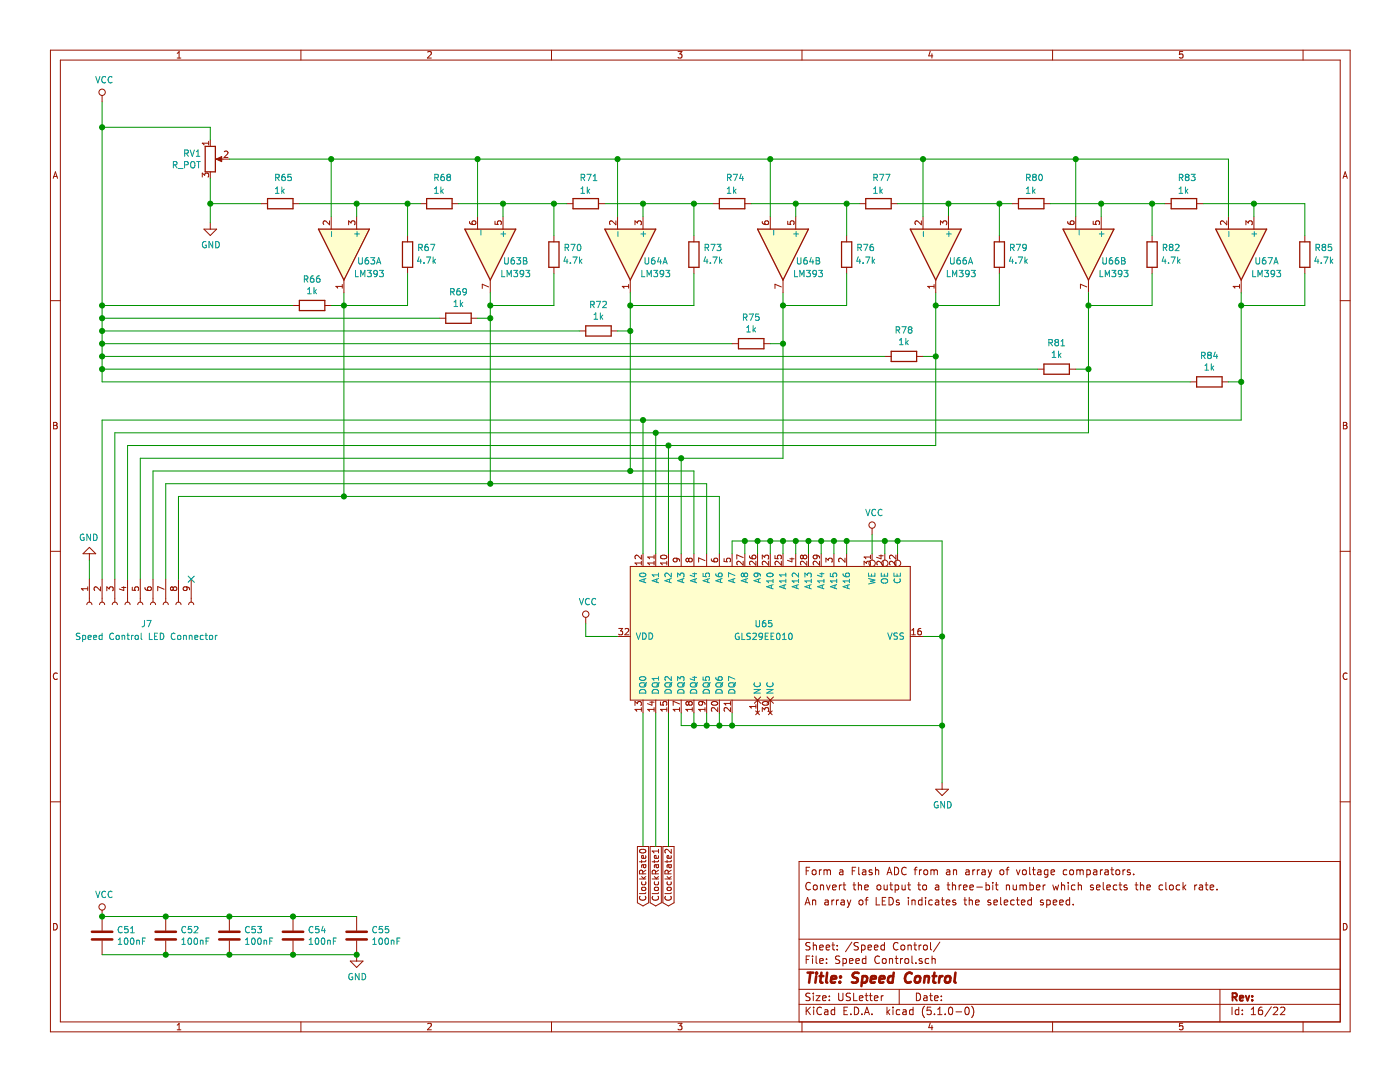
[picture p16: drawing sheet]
<svg xmlns="http://www.w3.org/2000/svg" width="279mm" height="216mm" viewBox="0 0 279 216" stroke-linecap="round" stroke-linejoin="round" font-family="sans-serif">
<g fill="#fffecd" stroke="#fffecd" stroke-width=".25">
<path d="M242.6 45.7h10.2l-5.1 10.2z"/>
<path d="M212.1 45.7h10.2l-5.1 10.2z"/>
<path d="M151.2 45.7h10.1l-5 10.2z"/>
<path d="M120.7 45.7h10.2l-5.1 10.2z"/>
<path d="M92.8 45.7h10.1l-5.1 10.2z"/>
<path d="M63.6 45.7h10.1l-5.1 10.2z"/>
<path d="M181.7 45.7h10.1l-5.1 10.2z"/>
</g>
<g fill="none" stroke="#981200" stroke-width=".25">
<path d="M41 29.2h2v5.1h-2zM53.4 39.6h5.1v2.1h-5.1zM85.1 39.6h5.1v2.1h-5.1zM114.4 39.6h5v2.1h-5zM143.6 39.6h5v2.1h-5zM172.8 39.6h5.1v2.1h-5.1zM203.3 39.6h5v2.1h-5zM233.7 39.6h5.1v2.1h-5.1zM59.7 59.9h5.1v2.1h-5.1zM63.6 45.7h10.1l-5.1 10.2zM80.3 48.3h2.1v5h-2.1zM92.8 45.7h10.1l-5.1 10.2z"/>
<path d="M109.5 48.3h2.1v5h-2.1zM120.7 45.7h10.2l-5.1 10.2zM137.5 48.3h2v5h-2zM151.2 45.7h10.1l-5 10.2zM168 48.3h2v5h-2zM181.7 45.7h10.1l-5.1 10.2zM198.4 48.3h2.1v5h-2.1zM212.1 45.7h10.2l-5.1 10.2zM228.9 48.3h2v5h-2zM242.6 45.7h10.2l-5.1 10.2zM259.4 48.3h2v5h-2zM89 62.5h5v2h-5z"/>
<path d="M116.9 65h5.1v2.1h-5.1zM147.4 67.6h5.1v2h-5.1zM177.9 70.1h5v2h-5zM208.3 72.6h5.1v2.1h-5.1zM238.8 75.2h5.1v2h-5.1z"/>
</g>
<g fill="none" stroke="#981200" stroke-width=".2">
<path d="M10.1 10h259.3v195.9h-259.3zM12 12h255.5v191.9h-255.5zM20.4 19v1.3M35.4 11.6h.7M35.4 10.6l.3-.3v1.3M60.1 10v2M85.3 10.4l.6-.1 .2 .3-.8 1h.8M110.1 10v2M135.3 10.3h.8l-.4 .5 .3 .1v.6l-.1 .1-.6-.1M160.1 10v2M185.7 10.2l-.4 1h.9M186 10.7v.9"/>
<path d="M210.1 10v2M236 10.3h-.6v.6l.2-.1h.4v.7l-.1 .1-.5-.1M260.1 10v2M10.6 35.6l.5-1.3 .4 1.3M10.7 35.2h.7M40.4 35.3v-.8l.4 .5 .2-.4 .4-.1 .2 .3-.1 .5M41.6 28.2v.7M41.6 28.6h-1.2l.3 .3M42 27.9v1.3M42 34.3v1.3M43.5 31.7h2.3M44.8 30.3l.4-.2 .3 .4-.8 .9h.8"/>
<path d="M268 35.6l.5-1.3 .4 1.3M268.1 35.2h.7M10.1 60h1.9M40.7 45.7h2.5l-1.2 1.3zM42 44.4v1.3M52.1 40.6h1.3M58.5 40.6h1.2M65.8 44.1v.8l-.9-.8-.4 .2 .1 .5M66.1 43.2v2.5M68.3 57.1h-1.3l.4 .4M68.3 56.8v.7M68.6 55.9v2.5"/>
<path d="M69.6 44.9v-.8l.5 .4 .1-.4h.4l.2 .2-.1 .6M71.2 43.2v2.5M81.3 47v1.3M81.3 53.3v1.3M83.9 40.6h1.2M90.2 40.6h1.3M93.7 44.2l.1 .4 .5 .2 .6-.1v-.5l-.2-.1-.4 .1-.1 .4 .2 .2M95.3 43.2v2.5M97.5 57.3l-1.3-.6v.9M97.8 55.9v2.5M98.8 44.1v.6l.6 .1-.1-.5 .2-.2h.3l.3 .2-.2 .5M100.4 43.2v2.5"/>
<path d="M110.5 47v1.3M110.5 53.3v1.3M113.1 40.6h1.3M119.4 40.6h1.3M122.9 44.1v.8l-.9-.8-.4 .2 .2 .5M123.2 43.2v2.5M125.5 57.1h-1.3l.3 .4M125.5 56.8v.7M125.8 55.9v2.5M126.7 44.9v-.8l.5 .4 .1-.4h.5l.2 .2-.1 .6M128.3 43.2v2.5M138.5 47v1.3"/>
<path d="M138.5 53.3v1.3M142.3 40.6h1.3M148.6 40.6h1.3M152.1 44.2l.2 .4 .4 .2 .6-.1v-.5l-.1-.1-.5 .1-.1 .4 .3 .2M153.7 43.2v2.5M155.9 57.3l-1.2-.6v.9M156.3 55.9v2.5M157.2 44.1v.6l.6 .1-.1-.5 .2-.2h.3l.3 .2-.2 .5M158.8 43.2v2.5M169 47v1.3M169 53.3v1.3M171.5 40.6h1.3"/>
<path d="M177.9 40.6h1.2M183.9 44.1v.8l-.9-.8-.4 .2 .1 .5M184.2 43.2v2.5M186.4 57.1h-1.3l.4 .4M186.4 56.8v.7M186.7 55.9v2.5M187.7 44.9v-.8l.5 .4 .1-.4h.4l.3 .2-.2 .6M189.3 43.2v2.5M199.4 47v1.3M199.4 53.3v1.3M202 40.6h1.3M208.3 40.6h1.3"/>
<path d="M213.1 44.2l.1 .4 .4 .2 .7-.1v-.5l-.2-.1-.5 .1v.4l.2 .2M214.7 43.2v2.5M216.9 57.3l-1.3-.6v.9M217.2 55.9v2.5M218.2 44.1v.6l.6 .1-.2-.5 .3-.2h.3l.2 .2-.1 .5M219.8 43.2v2.5M229.9 47v1.3M229.9 53.3v1.3M232.5 40.6h1.2M238.8 40.6h1.3M244.8 44.1v.8l-.9-.8-.3 .2 .1 .5M245.2 43.2v2.5"/>
<path d="M247.4 56.8v.7M247.4 57.1h-1.3l.4 .4M247.7 55.9v2.5M248.6 44.9v-.8l.5 .4 .2-.4h.4l.2 .2-.1 .6M250.2 43.2v2.5M260.4 47v1.3M260.4 53.3v1.3M267.5 60h1.9M58.5 61h1.2M64.8 61h1.3M87.7 63.5h1.3M94 63.5h1.3"/>
<path d="M115.6 66h1.3M122 66h1.2M146.1 68.6h1.3M152.5 68.6h1.2M176.6 71.1h1.3M182.9 71.1h1.3M207.1 73.7h1.2M213.4 73.7h1.3M237.5 76.2h1.3M243.9 76.2h1.3M10.7 84.3h.4l.3 .2-.3 .4 .3 .2-.2 .5h-.5zM10.7 84.9h.4"/>
<path d="M268.1 84.3h.4l.3 .2-.3 .4 .3 .2-.2 .5h-.5zM268.1 84.9h.4M10.1 110h1.9M17.5 117.1v.7M17.5 117.5h-1.3l.4 .3M17.8 110.5v1.3M17.8 115.6v4.5M17.8 109.2l1.3 1.3h-2.5zM20 117.1v.8l-.9-.8-.3 .2 .1 .5M20.4 115.6v4.5M21.3 117.9v-.8l.5 .4 .1-.3 .5-.1 .2 .2-.1 .6M22.9 115.6v4.5"/>
<path d="M24.3 117.2h.8M24.7 117v.8l-.9-.3M25.5 115.6v4.5M26.4 117.2v.6h.6l-.1-.5 .2-.2h.3l.3 .2-.2 .5M28 115.6v4.5M28.9 117.2l.2 .5 .4 .1 .7-.1v-.5l-.2-.1-.5 .1-.1 .4 .3 .2M30.5 115.6v4.5M32.7 117.6l-1.2-.6v.9M33.1 115.6v4.5M34.6 117.3l-.3-.2-.3 .2v.3l.3 .2 .3-.2M34.6 117.3l.2-.2h.3l.2 .2-.1 .4-.1 .1h-.3l-.2-.2M34.6 117.3v.3"/>
<path d="M35.6 115.6v4.5M37.1 117.1l.2 .2v.4l-.2 .1h-.4l-.1-.5 .2-.2 .9 .2 .1 .4M38.2 115.6v4.5M125.8 113h55.9v26.7h-55.9zM128 110.8v.8l-.9-.8-.4 .2 .2 .5M128 112v.7M128 112.3h-1.3l.4 .4M128.3 110.5v2.5M130.5 112.3h-1.2l.3 .4M130.5 110.8v.7M130.5 112v.7M130.5 111.2h-1.2l.3 .3"/>
<path d="M130.9 110.5v2.5M131.9 110.9a.61 .61 0 0 1 .7-.2 .61 .61 0 0 1 .4 .6 .76 .76 0 0 1-1.2-.2zM133.1 112v.7M133.1 112.3h-1.3l.4 .4M133.4 110.5v2.5M134.9 111.4l.2 .2v.4l-.2 .1-.4-.1-.2-.4 .3-.2 .9 .2 .1 .4M135.9 110.5v2.5M137.4 111.6l.3-.2h.2l.3 .2-.1 .4-.2 .1h-.2l-.3-.2M137.4 111.6l-.2-.2-.3 .2v.3l.2 .2 .3-.2M137.4 111.6v.3M138.5 110.5v2.5M140.7 111.9l-1.3-.6v.9"/>
<path d="M141 110.5v2.5M142 111.5l.1 .4 .4 .2 .7-.1v-.5l-.2-.1-.5 .1-.1 .4 .3 .2M143.6 110.5v2.5M144.5 111.5v.5l.6 .1-.1-.5 .2-.2h.3l.3 .2-.2 .5M146.1 110.5v2.5M148.3 112v.8l-.9-.8-.4 .2 .2 .5M148.3 111.3l-1.3-.6v.9M148.6 110.5v2.5M149.6 110.9l.1 .4 .4 .2h.6l.1-.6-.2-.1-.5 .1v.4l.2 .2M150.9 112v.8l-1-.8-.3 .2 .1 .5M151.2 110.5v2.5M152.1 111.6v-.8l.5 .4 .1-.4h.5l.2 .2-.1 .6"/>
<path d="M153.4 112v.8l-.9-.8-.4 .2 .2 .5M153.7 110.5v2.5M154.7 110.8v.7h.6l-.2-.5 .3-.2h.3l.2 .2-.1 .5M155.9 112v.8l-.9-.8-.3 .2 .1 .5M156.3 110.5v2.5M157.6 111.5h.9M158 111.3v.8l-.8-.3M158.8 110.5v2.5M160.3 111l-.2-.2-.4 .2 .2 .5h.3l.1-.2M160.3 111l.2-.2h.3l.2 .2v.4l-.2 .1h-.4l-.1-.2M160.3 111v.3M161 112v.8l-.9-.8-.4 .2 .2 .5"/>
<path d="M161.3 110.5v2.5M162.8 110.8l.3 .2-.1 .4-.2 .1-.4-.1-.1-.4 .1-.2a.84 .84 0 0 1 1.2 .4v.2M163.6 112v.8l-1-.8-.3 .2 .1 .5M163.9 110.5v2.5M164.8 112.2v-.8l.5 .4 .1-.3 .5-.1 .2 .2-.1 .6M166.4 110.5v2.5M168.6 111.4v.8l-.9-.8-.3 .2 .1 .5M169 110.5v2.5M172.4 112.8v-.8l.5 .4 .2-.4h.5l.1 .2-.1 .6M173.7 111.2h-1.3l.4 .3M173.7 110.8v.7M174 105.4v1.3"/>
<path d="M174 110.5v1.3M175.4 110.9h.9M175.8 110.7v.8l-.9-.3M176.3 112v.8l-1-.8-.3 .2 .1 .5M176.6 110.5v1.3M178.8 110.8v.8l-.9-.8-.4 .2 .2 .5M178.8 112v.8l-.9-.8-.4 .2 .2 .5M179.1 110.5v1.3M267.5 110h1.9M11.4 134.4a.62 .62 0 0 0-.8 .4 .62 .62 0 0 0 .6 .8l.2-.1M17.3 120.6a.51 .51 0 0 1 .5-.5 .51 .51 0 0 1 .5 .5M19.9 120.6a.51 .51 0 0 1 .5-.5 .51 .51 0 0 1 .5 .5"/>
<path d="M22.4 120.6a.51 .51 0 0 1 .5-.5 .51 .51 0 0 1 .5 .5M24.9 120.6a.51 .51 0 0 1 .6-.5 .51 .51 0 0 1 .5 .5M27.5 120.6a.51 .51 0 0 1 .5-.5 .51 .51 0 0 1 .5 .5M30 120.6a.51 .51 0 0 1 .5-.5 .51 .51 0 0 1 .5 .5M32.6 120.6a.51 .51 0 0 1 .5-.5 .51 .51 0 0 1 .5 .5M35.1 120.6a.51 .51 0 0 1 .5-.5 .51 .51 0 0 1 .5 .5M37.6 120.6a.51 .51 0 0 1 .6-.5 .51 .51 0 0 1 .5 .5M116.9 123.2v1.3M123.2 127h2.6M123.5 125.4h.8l-.5 .5 .4 .1v.5l-.2 .2-.5-.2M124.7 125.5l.5-.1 .3 .4-.8 .9h.8M128.3 139.7v2.5"/>
<path d="M130.1 139.9v.8l-.9-.3M130.9 139.7v2.5M133.4 139.7v2.5M135.9 139.7v2.5M138.5 139.7v2.5M140 140l.2 .2v.4l-.2 .1-.5-.1-.1-.4 .2-.1a.84 .84 0 0 1 1.1 .3v.2M141 139.7v2.5M143.6 139.7v2.5M145.8 140v.7M146.1 139.7v2.5M150.6 139.1l1.2 1.2M151.2 139.7v2.5"/>
<path d="M151.8 139.1l-1.2 1.2M153.1 139.1l1.3 1.2M153.7 139.7v2.5M154.4 139.1l-1.3 1.2M181.7 127h2.5M181.9 126.7h.8M181.9 125.8l.4-.4v1.3M183.8 125.4l-.5 .1-.1 .5v.5l.6 .1 .1-.2-.1-.4-.4-.1-.2 .2M268.8 134.4a.62 .62 0 0 0-.8 .4 .62 .62 0 0 0 .6 .8l.2-.1M10.1 160h1.9M126.7 140.8v-.8l.5 .4 .1-.3 .5-.1 .2 .2-.1 .6M128 141.2v.7"/>
<path d="M128 141.6h-1.3l.4 .3M129.7 140.1h.8M130.5 141.2v.7M130.5 141.6h-1.2l.3 .3M131.8 140.1v.6h.6l-.1-.5 .2-.2h.3l.3 .2-.2 .5M133.1 141.2v.7M133.1 141.6h-1.3l.4 .3M135.6 141.6h-1.3l.4 .3M135.6 141.2v.7M135.6 140.5l-1.3-.6v.9M137.4 140.2l-.2-.2-.3 .2 .1 .5h.3l.1-.2M137.4 140.2l.3-.2h.2l.3 .2-.1 .4-.2 .1h-.4l-.1-.2"/>
<path d="M137.4 140.2v.3M138.2 141.6h-1.3l.3 .3M138.2 141.2v.7M140.7 141.6h-1.3l.4 .3M140.7 141.2v.7M142.1 140.1a.61 .61 0 0 1 .7-.2 .61 .61 0 0 1 .4 .6 .76 .76 0 0 1-1.2-.2zM143.2 141.2v.8l-.9-.8-.3 .3 .1 .4M145.8 141.2v.8l-.9-.8-.4 .3 .1 .4M145.8 140.4h-1.3l.4 .3M150.8 141.9l.8 .7M150.9 140.6v.7M150.9 141h-1.3l.3 .3"/>
<path d="M151.6 141.9l-.8 .7M152.1 142v-.8l.5 .4 .1-.4h.6l.1 .3-.1 .5M152.3 140.1a.61 .61 0 0 1 .7-.2 .61 .61 0 0 1 .3 .6 .76 .76 0 0 1-1.2-.2zM153.3 141.9l.8 .7M154.1 141.9l-.8 .7M186.7 157.5h2.6l-1.3 1.2zM188 156.2v1.3M267.5 160h1.9M127.2 168.9h2.2v11.2l-1.1 .7-1.1-.7zM127.6 175.4h1.3M127.7 169.6a.74 .74 0 0 1 1.2 .3 .72 .72 0 0 1-1.3-.1zM127.7 178.8a.6 .6 0 0 0 .5 .9 .6 .6 0 0 0 .7-.6l-.1-.3"/>
<path d="M128 171.7v.4M128 174.9l.5 .5M128.1 175.9l-.1 .4 .3 .3 .5-.2v-.5M128.1 177.1h.7v.5l-.5 .1-.3-.3zM128.3 174.4l-.1-.6-.2-.2-.3 .1-.1 .7h1.3M128.4 172.5v.5l.2 .2 .2-.1v-.6M128.8 170.7l.1 .4-.2 .2-.6-.1v-.5h.3l.1 .6M128.9 171.7l-.2 .3h-1.1M128.9 178.1l-.2 .2h-1.1M128.9 172.5l-.8 .1v.5M128.9 174.9l-.5 .4M128.9 173.6l-.6 .5"/>
<path d="M129.7 168.9h2.3v11.2l-1.1 .7-1.2-.7zM130.2 175.4h1.2M130.3 178.8a.6 .6 0 0 0 .4 .9 .6 .6 0 0 0 .7-.6l-.1-.3M130.6 171.7v.4M130.6 174.9l.5 .5M130.6 177.1h.7l.1 .5-.6 .1-.2-.3zM130.6 175.9v.4l.2 .3 .6-.2v-.5M130.8 174.4v-.6l-.2-.2-.3 .1-.1 .7h1.2M130.9 172.5v.5l.2 .2 .3-.1v-.6M131.4 170.7v.4l-.2 .2-.6-.1v-.5h.3l.1 .6M131.4 178.1l-.2 .2h-1M131.4 172.5l-.8 .1v.5"/>
<path d="M131.4 171.7l-.2 .3h-1M131.4 169.5v.7M131.4 174.9l-.5 .4M131.4 173.6l-.6 .5M131.4 169.8h-1.2l.3 .4M132.3 168.9h2.2v11.2l-1.1 .7-1.1-.7zM132.7 175.4h1.3M132.8 178.8a.6 .6 0 0 0 .4 .9 .6 .6 0 0 0 .8-.6l-.2-.3M133.1 171.7v.4M133.1 174.9l.5 .5M133.2 177.1h.6l.1 .5-.5 .1-.3-.3zM133.2 175.9l-.1 .4 .3 .3 .5-.2v-.5"/>
<path d="M133.4 174.4l-.1-.6-.2-.2-.3 .1-.1 .7h1.3M133.4 172.5l.1 .5 .2 .2 .2-.1v-.6M133.9 170.7l.1 .4-.2 .2-.6-.1v-.5h.2l.1 .6M134 178.1l-.2 .2h-1.1M134 172.5l-.8 .1v.5M134 171.7l-.2 .3h-1.1M134 169.5v.8l-.9-.8-.4 .2 .1 .5M134 174.9l-.5 .4M134 173.6l-.6 .5M160.9 173.8h.5M161.6 173.1h-.7v1.4M161.7 176.2a.59 .59 0 0 0-.7 0 .59 .59 0 0 0-.2 .7 .56 .56 0 0 0 .3 .6 .56 .56 0 0 0 .6-.1"/>
<path d="M162.2 179.6v1M162.2 173.7l.2-.1 .4 .1 .1 .6-.2 .2h-.3l-.2-.1zM162.2 179.7l.2-.1 .3 .1 .1 .9M162.4 176.7l.2-.1 .4 .1v.7l-.2 .2-.4-.2zM163.5 173.6v.9M163.7 176.7l.2-.1 .4 .1 .1 .9M163.7 176.6v1M163.9 173.6l-.4 .2M164.4 173.7l.5-.1 .2 .2M164.4 173.6v.9M164.6 179.7h.6l.1 .9M165 176.6l.3 1 .4-1"/>
<path d="M165.1 173.8a.36 .36 0 0 1 .3-.3 .36 .36 0 0 1 .3 .3v.7M165.1 173.8v.7M165.3 179.9l-.5 .1-.2 .2 .2 .4 .5-.1M166 179.6v1M166.1 177.1l.8-.2-.1-.2-.4-.1-.3 .2 .1 .7h.6M166.5 179.6l-.4 .1-.1 .2M166.9 179.6v1M167.4 179.6l-.5 .3M167.5 176.6v1M167.6 173.6h.6v.9M167.9 179.7h.5l.1 .9M168 176.6l-.4 .1-.1 .2"/>
<path d="M168.2 176.6h.6M168.2 173.9l-.5 .1-.2 .2 .2 .3h.5M168.4 176.1v1.3l.4 .2M168.5 179.9l-.5 .1-.2 .2 .2 .4 .5-.1M169.1 179.6l.3 1M169.8 179.6l-.4 1M170.1 173.8h.5M170.2 176.6h.6M170.4 176.1v1.3l.4 .2M170.8 173.1h-.7v1.4M171.3 176.7l.2-.1 .4 .1v.9M171.3 176.1v1.5"/>
<path d="M171.4 173.1v1.2l.2 .2M171.5 179.7l.2-.1 .4 .1 .1 .6-.1 .2-.4 .1-.2-.2zM172.1 173.6h.6l.1 .9M172.6 177.1l.7-.2-.1-.2-.4-.1-.2 .2v.7h.6M172.6 179.6h.6M172.8 173.9l-.5 .1-.2 .2 .2 .3h.5M173.2 179.1h-.3v.2v1.3M174 173.6h-.4l-.2 .2 .1 .2 .5 .1v.4h-.6M174.7 173.7l.1-.1a.37 .37 0 0 1 .6 .2v.7M174.7 173.1v1.4M174.9 179.1v1.5h.7M175.1 176.7l.2-.1 .4 .1v.7l-.2 .2-.4-.2z"/>
<path d="M176.1 179.8h.5M176.4 176.6l.1 .9 .4 .1 .2-.2M176.8 179.1h-.7v1.5h.7M177 174.5l.5-1.4 .5 1.4M177.1 176.6v1M177.1 174.1h.8M177.4 179.1a.76 .76 0 0 1 .9 .7 .76 .76 0 0 1-.9 .8zM177.6 176.6h.5M177.8 176.1v1.3l.3 .2M178.5 173.1a.75 .75 0 0 1 .9 .7 .75 .75 0 0 1-.9 .7zM178.6 176.7l.5-.1 .3 .3-.2 .6h-.6M178.6 176.6v1.5"/>
<path d="M179.4 179.7l-.3-.1-.2 .2v.2l.5 .1v.4h-.5M180 176.6l.1 .9 .3 .1 .3-.2M180.7 176.6v1M180.9 173.2a.59 .59 0 0 0-.8 0 .59 .59 0 0 0-.2 .7 .56 .56 0 0 0 .3 .6 .56 .56 0 0 0 .7-.1M181.1 176.6h.6M181.3 179.1v.1M181.3 179.6v1M181.4 176.1v1.3l.3 .2M182 179.7l.2-.1 .4 .1v.9M182 179.6v1M182.4 173.6h.6M183 173.1l-.4 .2v1.2"/>
<path d="M183.1 176.6h.6M183.4 176.1v1.3l.3 .2M183.5 173.6v.9M183.9 173.6l-.4 .2M184 179.7l-.4-.1-.3 .3 .1 .6h.6M184 179.1v1.5M184.2 176.7l.2-.1 .5 .1v.7l-.3 .2-.4-.2zM184.4 173.7l.2-.1 .5 .1v.7l-.2 .1-.5-.1zM184.7 179.1v.1M184.7 179.6v1M185.8 173.7l.4-.1 .2 .2M185.8 173.6v.9"/>
<path d="M186.1 179.7l-.5-.1-.3 .3 .1 .5 .2 .2 .5-.1M186.4 173.8v.7M186.4 173.8a.36 .36 0 0 1 .3-.3 .36 .36 0 0 1 .4 .3v.7M186.7 176.7h.6l.1 .9M186.7 179.7h.6l.1 .9M187.4 176.9l-.6 .1-.2 .2 .2 .4 .6-.1M187.4 179.9l-.6 .1-.2 .2 .2 .4 .6-.1M187.9 179.6h.5M188.1 179.1v1.3l.3 .2M188.9 173.6h.6l.1 .9M189 176.6h.6M189.2 176.1v1.3l.4 .2"/>
<path d="M189.6 173.9l-.5 .1-.2 .2 .2 .3h.5M190.1 176.7l.2-.1 .3 .1 .1 .9M190.1 176.1v1.5M190.3 173.7l.2-.1h.4v.9M190.3 173.6v.9M190.7 179.7a.37 .37 0 0 0-.6 .1l.1 .2 .5 .1 .1 .2-.2 .3-.5-.1M191.4 176.6v1M191.9 176.6l-.5 .3M192.3 177.1l.7-.2-.1-.2-.4-.1-.2 .2 .1 .7h.5M192.4 179.6h.5M192.6 179.1v1.3l.3 .2M192.8 173.6h.6v.9"/>
<path d="M193.4 179.1v1.5M193.4 179.7l.2-.1 .4 .1 .1 .9M193.4 173.9l-.5 .1-.2 .2 .2 .3h.5M193.6 177.1l.7-.2-.1-.2-.4-.1-.2 .2v.7h.6M194.1 173.6v.9M194.6 173.6h-.3l-.2 .2M194.9 177h1.2M195.1 173.6v.9M195.5 173.6l-.4 .2M196 173.6h.6v.9M196.6 173.9l-.5 .1-.2 .2 .2 .3h.5M196.8 176.7l.4-.1 .3 .3-.1 .5-.2 .2-.4-.1"/>
<path d="M196.8 176.1v1.5M197.2 173.6l.4 .9M197.6 174.5l-.4 .6M197.7 179.7l-.4-.1-.2 .2 .1 .2 .5 .1v.4h-.6M197.9 173.6l-.3 .9M198.1 176.1v.1M198.1 176.6v1M198.6 176.6h.6M198.8 176.1v1.3l.4 .2M199.6 173.7l.3-.1 .4 .1v.6l-.1 .2h-.3l-.3-.1zM199.7 179.1v1.3l.2 .2M200.8 173.6h.6"/>
<path d="M200.8 176.7l.2-.1 .4 .1 .1 .9M200.8 176.6v1M201.4 173.1h-.4v.2v1.2M202.2 176.6v.8a.39 .39 0 0 0 .7 0M202.4 179.7l-.4-.1-.3 .3 .1 .5 .2 .2 .4-.1M202.9 179.6h.5M202.9 176.6v1M202.9 173.6l.3 .9 .4-.9M203.1 179.1v1.3l.3 .2M203.6 176.7l.4-.1 .2 .2M203.6 176.6v1M204.1 173.7l.2-.1 .5 .1v.6l-.1 .2h-.4l-.2-.1z"/>
<path d="M204.2 176.8l.2-.2 .4 .1v.9M204.2 176.8v.8M205.5 173.1v1.2l.2 .2M205.5 176.7l.5-.1 .3 .3-.1 .5-.2 .2-.5-.1M205.5 176.1v1.5M205.8 179.7l-.4-.1-.3 .3 .1 .5 .2 .2 .4-.1M205.8 179.1v1.5M206.1 173.6h.5M206.3 173.1v1.2l.3 .2M206.8 177.1l.7-.2v-.2l-.5-.1-.2 .2 .1 .7h.6M207.1 173.6h.6l.1 .9M207.8 173.9l-.5 .1-.3 .2 .3 .3h.5"/>
<path d="M208.2 179.7l-.4-.1-.2 .2 .1 .2 .5 .1v.4h-.6M208.2 176.6v1M208.6 176.6l-.4 .3M208.9 179.7l.4-.1 .3 .3v.5l-.3 .2-.4-.1M208.9 179.6v1.5M209.1 173.6h-.4l-.3 .2 .1 .7h.6M209.1 173.6v1.2l-.3 .3-.3-.1M209.8 174.1l.7-.2-.1-.3h-.4l-.2 .2v.7h.6M210.1 176.6l.3 1 .3-.7 .3 .7 .3-1M211.8 176.7h.1a.37 .37 0 0 1 .6 .1v.8M211.8 176.1v1.5M212.9 173.6h-.4l-.3 .2v.6l.3 .1h.4"/>
<path d="M213.2 176.1v.1M213.2 176.6v1M213.5 179.7l-.5-.1-.2 .3v.5l.2 .2 .5-.1M213.5 179.1v1.5M213.5 173.7l.2-.1 .5 .1v.7l-.2 .1-.5-.1zM214.5 176.7l-.4-.1-.3 .3 .1 .5 .2 .2 .4-.1M214.9 173.7l.1-.1a.37 .37 0 0 1 .6 .2M214.9 173.6v.9M215.2 176.7a.37 .37 0 0 1 .6 .1v.8M215.2 176.1v1.5M215.6 173.8l.2-.2h.3l.1 .9M215.6 173.8v.7"/>
<path d="M216.9 173.6h.4l.3 .2-.1 .7h-.6M216.9 173.6v1.5M218.2 176.7a.37 .37 0 0 0-.6 .1l.1 .2 .5 .1v.2l-.2 .3-.4-.1M218.2 173.6h.6l.1 .9M218.8 177.1l.7-.2v-.2l-.5-.1-.2 .2 .1 .7h.6M218.9 173.9l-.5 .1-.2 .2 .2 .3h.5M219.6 173.6v.9M220 173.6h-.3l-.1 .2M220.2 176.1v1.3l.2 .2M220.5 173.6h.6l.1 .9M220.9 177.1l.7-.2-.1-.2-.4-.1-.2 .2 .1 .7h.5M221.2 173.9l-.5 .1-.2 .2 .2 .3h.5"/>
<path d="M221.7 173.6h.6M221.9 173.1v1.2l.4 .2M222.7 173.7l.3-.1 .4 .1v.7l-.2 .1-.5-.1zM222.9 176.7l-.4-.1-.3 .3 .1 .5 .2 .2 .4-.1M223.3 176.6h.6M223.5 176.1v1.3l.4 .2M224.1 173.6v.9M224.5 173.6h-.3l-.1 .2M224.9 176.7a.37 .37 0 0 0-.6 .1l.1 .2 .5 .1 .1 .2-.3 .3-.4-.1M225.5 173.6h-.3l-.2 .2v.2l.5 .1v.4h-.5M226.2 174.4v.1M226.5 176.6h.6"/>
<path d="M226.8 176.1v1.3l.3 .2M227.6 176.7h.1a.37 .37 0 0 1 .6 .1v.8M227.6 176.1v1.5M228.9 177.1l.7-.2-.1-.2-.4-.1-.2 .2 .1 .7h.5M232 176.7l-.4-.1-.3 .3 .1 .5 .2 .2 .4-.1M232.7 176.1v1.3l.2 .2M233.5 176.7l.2-.1 .4 .1v.7l-.2 .2-.4-.2zM235.4 176.7l-.4-.1-.3 .3 .1 .5 .2 .2 .4-.1M236.1 176.1v1.5M236.2 177l.5 .6M236.7 176.6l-.6 .5M238.4 176.6v1"/>
<path d="M238.9 176.6l-.5 .3M239.4 176.7h.5l.1 .9M240 176.9l-.5 .1-.2 .2 .2 .4 .5-.1M240.5 176.6h.6M240.7 176.1v1.3l.4 .2M241.5 177.1l.7-.2v-.2l-.5-.1-.2 .2 .1 .7h.6M242.9 177.4v.2M267.5 171.9h-108v32M10.7 184.3a.65 .65 0 0 1 .7 .6 .65 .65 0 0 1-.7 .7zM20.4 181.6v4.1M20.4 187.7v2.8M33.1 182.9v2.8"/>
<path d="M33.1 187.7v2.8M45.8 182.9v2.8M45.8 187.7v2.8M58.5 182.9v2.8M58.5 187.7v2.8M69.9 191.8h2.5l-1.2 1.2zM71.2 182.9v2.8M71.2 187.7v4.1M159.5 197.4h108M159.5 193.4h108M159.5 187.4h108M160.7 180.6l.5-1.5 .5 1.5"/>
<path d="M160.8 180.1h.7M160.9 191.5h.5M161.6 190.8h-.7v1.5M161.7 198.2h-.6l-.3 .3 .1 .3 .7 .3v.4l-.2 .2-.6-.1M161.7 188.1h-.6l-.3 .2 .1 .4 .7 .3v.4l-.2 .2-.6-.1M162.2 190.8v.1M162.2 191.3v1M162.3 188.1v1.5M162.3 198.2v.1M162.3 198.7v1M162.3 188.7l.2-.1h.4v1M162.9 198.7h.8l-.8 1h.8"/>
<path d="M162.9 190.8v1.2l.2 .3M163.6 189.1l.7-.2-.1-.3h-.4l-.2 .2 .1 .7h.5M163.6 191.8l.7-.2-.1-.3h-.4l-.2 .2 .1 .7h.5M164.2 199.2l.7-.2-.1-.2-.4-.1-.2 .2v.7h.6M164.9 189.1l.7-.2-.1-.3h-.4l-.2 .2 .1 .7h.5M165 192.1v.2M165 191.3v.2M165.5 198.8v.1M165.5 199.5v.2M166 188.6h.6M166.2 188.1v1.3l.4 .2M167.1 189.4v.2"/>
<path d="M167.1 188.6v.2M167.4 198.2v1.2l.2 .3h.4l.2-.3v-1.2M167.6 190.8h-.6l-.3 .2 .1 .3 .7 .4v.4l-.2 .2-.6-.1M168.2 191.3v1.5M168.2 191.3h.5l.2 .2v.6l-.2 .2-.5-.1M169.4 180.6l-.3 .5M169.5 191.8l.7-.2v-.3h-.5l-.2 .2 .1 .7h.6M169.7 198.2h-.6l-.2 .3v.3l.8 .3v.4l-.3 .2-.5-.1M170 188l-1.3 1.9M170.4 198.2v1.5h.7M170.8 191.8l.7-.2-.1-.3h-.4l-.2 .2 .1 .7h.5M171.3 188.1h-.6l-.3 .2 .1 .3 .7 .4v.4l-.2 .2-.6-.1"/>
<path d="M171.5 199.2l.7-.2-.1-.2-.4-.1-.2 .2 .1 .7h.5M171.9 188.6h.5l.2 .2-.1 .7h-.6M171.9 188.6v1.5M172.6 198.7h.6M172.8 191.3h-.4l-.3 .2v.6l.3 .2 .4-.1M172.8 190.8v1.5M172.9 198.2v1.3l.3 .2M173.2 189.1l.7-.2v-.3h-.5l-.2 .2 .1 .7h.6M173.5 198.7h.6M173.7 198.2v1.3l.4 .2M174.5 199.2l.7-.2-.1-.2-.4-.1-.2 .2 .1 .7h.5M174.5 189.1l.7-.2-.1-.3h-.4l-.2 .2 .1 .7h.5"/>
<path d="M175.5 190.9a.71 .71 0 0 0-1 .5 .71 .71 0 0 0 .7 .9l.3-.2M175.9 198.7v1M176.2 191.4l.2-.1 .4 .1v.7l-.2 .2-.4-.2zM176.3 198.7l-.4 .3M176.5 188.6h-.4l-.3 .2 .1 .7h.6M176.5 188.1v1.5M177.5 191.3v1M177.5 191.4l.2-.1h.4v1M178.6 191.3h.6M178.9 190.8v1.2l.3 .3M179.2 188.2a.71 .71 0 0 0-1 .5 .71 .71 0 0 0 .7 .9l.3-.2M179.5 197.4v3"/>
<path d="M179.7 191.3v1M179.9 188.7l.2-.1 .4 .1v.7l-.2 .2-.4-.2zM180.1 191.3l-.4 .2M180.7 191.4l.2-.1 .4 .1v.7l-.2 .2-.4-.2zM181.2 188.7l.1-.1a.37 .37 0 0 1 .6 .2v.8M181.2 188.6v1M182 190.8v1.2l.2 .3M182.4 188.6h.5M182.6 188.1v1.3l.3 .2M182.8 192.1v.2M182.9 198.2a.75 .75 0 0 1 .8 .7 .75 .75 0 0 1-.8 .8zM183.4 188.6v1"/>
<path d="M183.9 188.6l-.5 .2M184 191.3a.37 .37 0 0 0-.6 .2l.1 .2 .5 .1 .1 .2-.2 .3-.5-.1M184.4 188.7l.2-.1 .4 .1v.7l-.2 .2-.4-.2zM184.4 198.8h.5l.1 .9M185 199l-.5 .1-.2 .2 .2 .4 .5-.1M185.3 191.3h-.4l-.3 .2 .1 .6 .2 .2 .4-.1M185.5 198.7h.6M185.7 188.1v1.3l.2 .2M185.7 198.2v1.3l.4 .2M186 190.8v1.5M186 191.4l.1-.1a.37 .37 0 0 1 .5 .2v.8M186.5 199.2l.7-.2v-.2l-.5-.1-.2 .2 .1 .7h.6"/>
<path d="M187.6 188l-1.3 1.9M187.9 199.5v.2M187.9 198.8v.1M188.9 180.1l.7-.2-.1-.2-.4-.1-.2 .2v.7h.6M194.7 180.1l.7-.2v-.2l-.5-.1-.2 .2 .1 .7h.6M198.4 180.1l.7-.2-.1-.2-.4-.1-.2 .2v.7h.6M200.4 180.1l.7-.2-.1-.2-.4-.1-.2 .2 .1 .7h.5M203.8 180.1l.8-.2-.1-.2-.5-.1-.2 .2 .1 .7h.6M210.2 180.1l.7-.2-.1-.2-.4-.1-.2 .2 .1 .7h.5M211.5 180.1l.7-.2-.1-.2-.4-.1-.2 .2v.7h.6M214.2 180.4v.2M243.5 197.4v6.5"/>
<path d="M268.1 184.3a.65 .65 0 0 1 .7 .6 .65 .65 0 0 1-.7 .7zM35.4 204.5l.3-.3v1.3M35.4 205.5h.7M60.1 203.9v2M85.3 204.3l.6-.1 .2 .3-.8 1h.8M110.1 203.9v2M135.3 204.2h.8l-.4 .5 .3 .1v.6l-.1 .1-.6-.1M159.5 200.4h108M160.1 203.9v2M160.9 201v1.5M161.1 201.6l.6 .9M161.7 201l-.8 .8"/>
<path d="M162.4 201v.1M162.4 201.5v1M163.9 201.1a.59 .59 0 0 0-.7 0 .59 .59 0 0 0-.2 .7 .56 .56 0 0 0 .3 .6 .56 .56 0 0 0 .6-.1M164.6 201.5h.6v1M165.2 201.8l-.5 .1-.2 .2 .2 .4 .5-.1M166.6 201.5h-.5l-.2 .3v.5l.2 .2 .5-.1M166.6 201v1.5M168.4 201.7h.5M169.1 201h-.7v1.5h.7M169.8 202.3v.2M170.5 201a.76 .76 0 0 1 .9 .7 .76 .76 0 0 1-.9 .8zM172 202.3v.2"/>
<path d="M172.5 202.5l.5-1.5 .5 1.5M172.6 202h.8M174 202.3v.2M177 201v1.5M177.1 201.9l.5 .6M177.6 201.5l-.6 .5M178.2 201v.1M178.2 201.5v1M179.6 201.5h-.4l-.3 .3v.5l.3 .2 .4-.1M180.2 201.5h.6l.1 1M180.9 201.8l-.5 .1-.3 .2 .3 .4 .5-.1M182.2 201.5h-.4l-.3 .3 .1 .5 .2 .2 .4-.1"/>
<path d="M182.2 201v1.5M184.5 200.8a1.71 1.71 0 0 0 0 2.2M185.7 204.1l-.4 1h.9M185.8 201h-.7l-.1 .7 .2-.2 .5 .1 .2 .2-.1 .5-.2 .2-.6-.2M186 204.6v.9M186.5 202.3v.2M187.1 202.5h.9M187.1 201.4l.5-.4v1.5M188.6 202.3v.2M189.4 201.1l.4-.1a.94 .94 0 0 1 0 1.5 .82 .82 0 0 1-.4-1.4zM190.8 201.9h1.1M192.8 201h.1a.8 .8 0 0 1 .5 .7 .8 .8 0 0 1-.5 .8 1 1 0 0 1-.1-1.5z"/>
<path d="M193.9 200.8a1.71 1.71 0 0 1 0 2.2M210.1 203.9v2M236 204.2h-.6v.6l.2-.1h.4v.7l-.1 .1-.5-.1M245.9 201v1.5M247.2 201.5h-.4l-.3 .3 .1 .6h.6M247.2 201v1.5M247.9 202.3v.2M247.9 201.5v.2M249.7 202.5h.9M249.7 201.4l.4-.4v1.5M251.9 201h-.5a.96 .96 0 0 0 0 1.5l.5-.2 .1-.5-.3-.3-.4 .1-.2 .2M253.7 200.9l-1.3 1.9"/>
<path d="M254.1 201.1l.6-.1 .3 .4-.9 1.1h.9M255.6 201.1l.5-.1 .3 .1v.3l-.9 1.1h.9M260.1 203.9v2"/>
<circle cx="20.4" cy="18.4" r=".64"/>
<circle cx="174" cy="112.4" r=".64"/>
<circle cx="174" cy="104.8" r=".64"/>
<circle cx="176.6" cy="112.4" r=".64"/>
<circle cx="179.1" cy="112.4" r=".64"/>
<circle cx="116.9" cy="122.6" r=".64"/>
<circle cx="20.4" cy="181" r=".64"/>
</g>
<g fill="none" stroke="#009596" stroke-width=".2">
<path d="M19.1 15.3l.4 1.2 .4-1.2M21.1 15.4a.56 .56 0 0 0-.8 .5 .56 .56 0 0 0 .8 .5M22.4 15.4a.56 .56 0 0 0-.8 .5 .56 .56 0 0 0 .8 .5M34.6 32.9l.6-.1 .1-.1v-.3l-.7-.2v1.3M34.9 32.9l.4 .6M35.6 33.6h.9M36.8 32.9l.6-.1 .2-.1-.1-.3-.7-.2v1.3M36.9 30.6l.6-.1 .1-.1-.1-.4-.6-.1v1.3M37.2 30.6l.4 .6M38 29.9l.4 1.3 .4-1.3M38.1 32.4l.3-.2a.44 .44 0 0 1 .5 .5l-.1 .6-.4 .2-.3-.2zM39.2 31.2h.7"/>
<path d="M39.2 30.3l.3-.4v1.3M39.2 32.2h.8M39.6 32.2v1.3M55 38.6h.7M55 37.7l.3-.4v1.3M55 35.4h.6l.1-.5-.7-.1v1.2M55.3 35.4l.4 .6M56.2 37.3v1.3M56.4 38.1l.3 .5M56.7 37.7l-.5 .5M56.8 34.8h-.2a.79 .79 0 0 0-.1 1.2l.4-.1v-.5l-.4-.1-.3 .2M58.1 34.8h-.6l-.1 .6 .5-.1 .3 .2v.3l-.3 .2-.5-.1"/>
<path d="M86.7 38.6h.8M86.7 37.7l.4-.4v1.3M86.8 35.4h.6v-.5l-.6-.1v1.2M87.1 35.4l.4 .6M88 37.3v1.3M88.1 38.1l.4 .5M88.5 37.7l-.5 .5M88.6 34.8h-.3a.79 .79 0 0 0-.1 1.2l.5-.1v-.5l-.5-.1-.2 .2M89.4 35.3l-.2-.2 .2-.3h.3l.2 .2-.2 .3M89.4 35.3h.3M89.4 35.3l-.2 .3v.3l.2 .1h.4l.1-.2v-.2l-.2-.3M115.9 38.6h.8"/>
<path d="M115.9 37.7l.4-.4v1.3M116 35.4h.6v-.5l-.6-.1v1.2M116.3 35.4l.4 .6M117.1 34.8h.9l-.6 1.2M117.2 37.3v1.3M117.3 38.1l.4 .5M117.7 37.7l-.5 .5M118.4 36h.7M118.4 35.1l.4-.3v1.2M145.1 38.6h.8M145.1 37.7l.4-.4v1.3M145.2 35.4h.6l.1-.5-.7-.1v1.2"/>
<path d="M145.5 35.4l.4 .6M146.3 34.8h.9l-.6 1.2M146.4 37.3v1.3M146.5 38.1l.4 .5M146.9 37.7l-.5 .5M147.9 34.7l-.3 .9h.8M148.2 35.2v.8M174.4 38.6h.7M174.4 37.7l.3-.4v1.3M174.4 35.4h.6l.1-.5-.7-.1v1.2M174.7 35.4l.4 .6M175.5 34.8h.9l-.6 1.2"/>
<path d="M175.6 37.3v1.3M175.7 38.1l.4 .5M176.1 37.7l-.5 .5M176.8 34.8h.8l-.5 1.2M204.8 38.6h.8M204.8 37.7l.4-.4v1.3M204.9 35.4h.6v-.5l-.6-.1v1.2M205.2 35.4l.4 .6M206.1 37.3v1.3M206.2 38.1l.4 .5M206.3 35.3l-.2-.2 .2-.3 .5 .1v.3l-.2 .1M206.3 35.3h.3"/>
<path d="M206.3 35.3l-.2 .3v.2l.2 .2h.4l.1-.2v-.4l-.2-.1M206.6 37.7l-.5 .5M207.4 34.9l.2-.1a.67 .67 0 0 1 .4 .6 .67 .67 0 0 1-.4 .6l-.3-.4zM235.3 38.6h.7M235.3 37.7l.4-.4v1.3M235.4 35.4h.6v-.5l-.6-.1v1.2M235.7 35.4l.4 .6M236.6 37.3v1.3M236.7 38.1l.4 .5M236.8 35.3l-.2-.2 .2-.3 .4 .1v.3l-.2 .1M236.8 35.3l-.2 .3v.2l.2 .2h.4l.1-.2-.1-.4-.2-.1M236.8 35.3h.2"/>
<path d="M237.1 37.7l-.5 .5M237.7 34.8h.8l-.4 .5 .3 .1 .1 .4-.2 .2-.6-.1M41.1 48.3a.59 .59 0 0 0-.7 .5 .59 .59 0 0 0 .7 .6l.1-.5h-.3M42.4 48.2v1.3l-.7-1.3v1.3M43.1 48.2a.64 .64 0 0 1 .7 .6 .64 .64 0 0 1-.7 .7zM60.7 55.7h.6l.1-.5-.7-.2v1.3M61 55.7l.4 .6M61.4 58.6h.7M61.4 57.7l.4-.3v1.2M62.5 55h-.2a.79 .79 0 0 0-.1 1.3l.4-.1v-.5l-.4-.2-.3 .3M62.7 57.4v1.2M62.8 58.1l.4 .5"/>
<path d="M63.2 57.8l-.5 .5M63.8 55l-.5 .2-.1 .4v.6l.6 .1 .1-.2-.1-.5-.4-.1-.2 .3M66.2 46.2v1M70.8 46.7h.9M70.9 53.9v1.3h.7M71.3 46.2v1M71.6 51.4v1.1l.2 .2 .4-.1 .1-.1v-1.1M72 55.2v-1.3l.4 1 .4-1v1.3M73.3 53.9h.8l-.4 .5 .3 .2v.5l-.2 .1-.5-.1M73.5 51.4l-.5 .1-.1 .5 .1 .6h.5l.1-.1-.1-.5-.4-.1-.2 .2M74 51.4h.8l-.4 .5 .3 .1v.6l-.5 .1-.2-.1M75.2 52.7l.4-1.3 .4 1.3"/>
<path d="M75.3 52.3h.6M75.3 54.5l-.2 .2h-.4l-.1-.2 .1-.5 .4-.1 .1 .2a.84 .84 0 0 1-.3 1.1h-.2M75.7 53.9h.8l-.4 .5 .4 .2v.5l-.2 .1-.6-.1M83.6 49.4h.6v-.5l-.6-.2v1.3M83.6 51.2l-.3 .9h.8M83.9 49.4l.4 .6M84 51.7v.9M84.6 52.4v.2M85.1 51.3h.9l-.6 1.3M85.4 48.7h-.3a.79 .79 0 0 0-.1 1.3l.5-.1v-.5l-.5-.2-.2 .3M85.9 48.7h.9l-.6 1.3M86.4 51.3v1.3"/>
<path d="M86.5 52.1l.4 .5M86.9 51.7l-.5 .5M89.9 58.2h.7v-.5l-.7-.1v1.3M90.3 58.2l.4 .7M91.8 57.6h-.3a.79 .79 0 0 0-.1 1.3l.4-.2v-.5l-.4-.1-.3 .2M91.9 59.9v1.3M93.1 58.1l-.3 .3-.3-.1-.1-.2 .1-.4 .3-.1 .2 .1a.84 .84 0 0 1-.3 1.2h-.2M96 45.9v1M100 46.7h.9M100.2 53.9v1.3h.6M100.5 46.2v1M100.7 51.4v1.1l.2 .2h.3l.2-.2v-1.1"/>
<path d="M101.2 55.2v-1.3l.4 1 .4-1v1.3M102.5 53.9h.8l-.4 .5 .4 .2v.5l-.2 .1-.6-.1M102.6 51.4l-.4 .1a.87 .87 0 0 0 0 1.2l.4-.1v-.6l-.4-.1-.2 .2M103.1 51.4h.8l-.4 .5 .3 .1 .1 .5-.2 .2-.6-.1M104.5 51.4l.6 .1v.3l-.2 .2 .3 .2-.1 .4-.6 .1zM104.5 52h.4M104.5 54.5l-.2 .2h-.4l-.1-.2 .1-.5 .4-.1 .2 .2a.84 .84 0 0 1-.4 1.1h-.2M104.9 53.9h.8l-.4 .5 .4 .2v.5l-.2 .1-.6-.1M112.8 49.4h.6v-.5l-.6-.2v1.3M112.9 51.2l-.3 .9h.7M113.1 49.4l.4 .6M113.2 51.7v.9"/>
<path d="M113.8 52.4v.2M113.9 48.7h.9l-.6 1.3M114.3 51.3h.9l-.6 1.3M115.3 48.9l.2-.2a.67 .67 0 0 1 .4 .7 .67 .67 0 0 1-.4 .6l-.3-.5zM115.7 51.3v1.3M115.8 52.1l.3 .5M116.1 51.7l-.4 .5M123.3 46.2v1M127.9 46.7h1M128.1 53.9v1.3h.6M128.4 46.2v1M128.7 51.4v1.1l.3 .2 .3-.1 .2-.1v-1.1"/>
<path d="M129.1 55.2v-1.3l.4 1 .5-1v1.3M130.5 53.9h.7l-.4 .5 .4 .2v.5l-.2 .1-.5-.1M130.6 51.4l-.4 .1-.2 .5 .1 .6h.5l.1-.1-.1-.5-.3-.1-.3 .2M131.5 51.4l-.3 .8h.8M131.8 51.8v.9M132.3 52.7l.4-1.3 .5 1.3M132.4 52.3h.6M132.5 54.5l-.3 .2h-.3l-.2-.2 .2-.5 .3-.1 .2 .2a.84 .84 0 0 1-.3 1.1h-.2M132.9 53.9h.8l-.4 .5 .3 .2v.5l-.2 .1-.5-.1M140.7 49.4h.6l.1-.5-.7-.2v1.3M140.8 51.2l-.3 .9h.8M141 49.4l.4 .6"/>
<path d="M141.1 51.7v.9M141.8 52.4v.2M141.9 48.7h.8l-.5 1.3M142.2 51.3h.9l-.5 1.3M143.1 48.7h.8l-.5 .5 .4 .2 .1 .4-.3 .2-.5-.1M143.6 51.3v1.3M143.7 52.1l.4 .5M144.1 51.7l-.5 .5M154.4 45.9v1M158.4 46.7h1M158.6 53.9v1.3h.6M158.9 46.2v1"/>
<path d="M159.1 51.4v1.1l.3 .2h.2l.2-.2v-1.1M159.6 55.2v-1.3l.4 1 .5-1v1.3M160.9 53.9h.8l-.4 .5 .4 .2v.5l-.2 .1-.6-.1M161 51.4l-.4 .1a.87 .87 0 0 0 0 1.2l.5-.1v-.6l-.5-.1-.2 .2M161.9 51.4l-.3 .8h.8M162.2 51.8v.9M162.9 51.4l.6 .1v.3l-.2 .2 .3 .2-.1 .4-.6 .1zM162.9 52h.4M162.9 54.5l-.2 .2h-.4l-.1-.2 .1-.5 .4-.1 .2 .2a.84 .84 0 0 1-.3 1.1h-.3M163.4 53.9h.7l-.4 .5 .4 .2v.5l-.2 .1-.5-.1M171.2 49.4h.6l.1-.5-.7-.2v1.3M171.3 51.2l-.3 .9h.8"/>
<path d="M171.5 49.4l.4 .6M171.6 51.7v.9M172.2 52.4v.2M172.3 48.7h.9l-.6 1.3M172.7 51.3h.9l-.6 1.3M174.1 51.3v1.3M174.2 52.1l.4 .5M174.2 48.7l-.4 .2-.2 .4 .1 .6 .5 .1 .2-.2-.2-.5-.3-.1-.3 .3M174.6 51.7l-.5 .5M184.3 46.2v1M188.9 46.7h.9M189.1 53.9v1.3h.6"/>
<path d="M189.4 46.2v1M189.7 51.4v1.1l.2 .2 .4-.1 .1-.1v-1.1M190.1 55.2v-1.3l.4 1 .4-1v1.3M191.4 53.9h.8l-.4 .5 .4 .2v.5l-.2 .1-.6-.1M191.6 51.4l-.5 .1-.1 .5 .1 .6h.5l.1-.1-.1-.5-.4-.1-.2 .2M192.8 51.4l-.4 .1a.87 .87 0 0 0 0 1.2l.4-.1v-.6l-.4-.1-.2 .2M193.3 52.7l.4-1.3 .4 1.3M193.4 52.3h.6M193.4 54.5l-.2 .2h-.4l-.1-.2 .1-.5 .4-.1 .2 .2a.84 .84 0 0 1-.4 1.1h-.2M193.8 53.9h.8l-.4 .5 .4 .2v.5l-.2 .1-.6-.1M201.7 49.4h.6v-.5l-.6-.2v1.3M201.8 51.2l-.3 .9h.7"/>
<path d="M202 49.4l.4 .6M202.1 51.7v.9M202.7 52.4v.2M202.8 48.7h.9l-.6 1.3M203.2 51.3h.9l-.6 1.3M204.6 51.3v1.3M204.7 52.1l.3 .5M204.8 49.3l-.2 .2h-.4l-.1-.2 .1-.5 .4-.1 .2 .2a.84 .84 0 0 1-.3 1.1h-.3M205 51.7l-.4 .5M215.4 45.9v1M219.4 46.7h.9M219.5 53.9v1.3h.6"/>
<path d="M219.8 46.2v1M220.1 51.4v1.1l.2 .2h.3l.2-.2v-1.1M220.6 55.2v-1.3l.4 1 .4-1v1.3M221.9 53.9h.8l-.4 .5 .3 .2v.5l-.2 .1-.5-.1M222 51.4l-.4 .1a.87 .87 0 0 0 0 1.2l.4-.1v-.6l-.4-.1-.2 .2M223.2 51.4h-.3a.79 .79 0 0 0-.1 1.3l.4-.1 .1-.5-.3-.2h-.2l-.2 .2M223.8 51.4l.6 .1 .1 .3-.2 .2 .3 .2-.2 .4-.6 .1zM223.8 52h.5M223.9 54.5l-.2 .2h-.4l-.1-.2 .1-.5 .4-.1 .1 .2a.84 .84 0 0 1-.3 1.1h-.2M224.3 53.9h.8l-.4 .5 .3 .2v.5l-.1 .1-.6-.1M232.2 49.4h.6v-.5l-.6-.2v1.3M232.2 51.2l-.3 .9h.8"/>
<path d="M232.5 49.4l.4 .6M232.5 51.7v.9M233.2 52.4v.2M233.6 49.3l-.2-.3 .2-.3 .4 .2v.3l-.2 .1M233.6 49.3h.2M233.6 49.3l-.2 .2v.3l.2 .2h.4l.1-.2-.1-.4-.2-.1M233.7 51.3h.8l-.5 1.3M234.6 48.9l.5-.2 .2 .4-.8 .9h.8M235 51.3v1.3M235.1 52.1l.4 .5M235.5 51.7l-.5 .5M245.2 46.2v1"/>
<path d="M249.8 46.7h1M250 53.9v1.3h.6M250.3 46.2v1M250.7 51.4v1.1l.2 .2 .4-.1 .1-.1v-1.1M251.1 55.2v-1.3l.4 1 .4-1v1.3M252.4 53.9h.8l-.5 .5 .4 .2v.5l-.2 .1-.5-.1M252.5 51.4l-.4 .1-.2 .5 .1 .6h.5l.2-.1-.2-.5-.3-.1-.3 .2M253.1 51.4h.8l-.5 1.3M254.2 52.7l.4-1.3 .5 1.3M254.3 52.3h.6M254.4 54.5l-.3 .2h-.3l-.1-.2 .1-.5 .3-.1 .2 .2a.84 .84 0 0 1-.3 1.1h-.2M254.8 53.9h.8l-.4 .5 .3 .2v.5l-.1 .1-.6-.1"/>
<path d="M262.6 49.4h.7v-.5l-.7-.2v1.3M262.7 51.2l-.3 .9h.8M262.9 49.4l.5 .6M263 51.7v.9M263.7 52.4v.2M264.1 49.3l-.3-.3 .3-.3 .4 .2v.3l-.2 .1M264.1 49.3l-.3 .2v.3l.3 .2h.3l.2-.2-.1-.4-.2-.1M264.1 49.3h.2M264.2 51.3h.8l-.5 1.3M265.5 51.3v1.3M265.6 52.1l.4 .5M265.7 48.7h-.6v.7l.4-.2 .3 .3v.3l-.3 .2-.4-.1"/>
<path d="M266 51.7l-.5 .5M90.6 61.2h.7M90.6 60.2l.4-.3v1.3M92 60.7l.4 .5M92.4 60.3l-.5 .5M117.9 60.8l.6-.1v-.5l-.6-.1v1.3M118.2 60.8l.4 .6M118.5 63.7h.8M118.5 62.8l.4-.4v1.3M119 60.1h.9l-.6 1.3M119.8 62.4v1.3M119.9 63.2l.4 .5"/>
<path d="M120.3 60.2l.5-.1 .2 .4-.8 .9h.8M120.3 62.9l-.5 .4M148.4 63.3h.6v-.5l-.6-.1v1.2M148.7 63.3l.4 .6M149 66.2h.8M149 65.3l.4-.3v1.2M149.5 62.7h.8l-.5 1.2M150.3 65v1.2M150.4 65.8l.4 .4M150.8 65.4l-.5 .5M151.4 62.7h-.6v.6l.5-.2 .2 .3v.3l-.2 .2-.5-.1M178.8 65.9l.7-.1v-.5l-.7-.1v1.3"/>
<path d="M179.2 65.9l.4 .6M179.5 68.8h.7M179.5 67.9l.4-.4v1.3M180 65.2h.8l-.5 1.3M180.8 67.5v1.3M180.9 68.3l.4 .5M181.3 67.9l-.5 .5M181.5 65.8l-.2-.3 .2-.3h.2l.3 .3-.3 .3M181.5 65.8l-.2 .2v.3l.2 .2 .4-.1 .1-.2v-.2l-.3-.2M181.5 65.8h.2M209.3 68.4h.6l.1-.5-.7-.2v1.3M209.6 68.4l.4 .6"/>
<path d="M210 70.4l.3-.3v1.2M210 71.3h.7M210.8 68.3l-.3-.3 .3-.3 .4 .2v.3l-.2 .1M210.8 68.3l-.3 .2v.3l.3 .2h.3l.2-.2-.1-.4-.2-.1M210.8 68.3h.2M211.3 70.1v1.2M211.4 70.8l.3 .5M211.7 69h.8M211.7 68.1l.4-.4v1.3M211.7 70.5l-.4 .5M239.8 70.9h.6l.1-.5-.7-.1v1.3M240.1 70.9l.4 .7"/>
<path d="M240.5 73.9h.7M240.5 72.9l.3-.3v1.3M241.3 70.8l-.3-.2 .3-.3 .4 .1v.3l-.2 .1M241.3 70.8l-.3 .3v.2l.3 .3 .3-.1 .1-.2v-.4l-.2-.1M241.3 70.8h.2M241.7 72.6v1.3M241.9 73.4l.3 .5M242.2 73l-.5 .5M242.5 70.2l-.3 .9h.8M242.8 70.7v.9M16.7 106.7a.59 .59 0 0 0-.7 .5 .59 .59 0 0 0 .7 .6l.1-.5h-.3M18.1 106.6v1.2l-.8-1.2v1.2"/>
<path d="M18.7 106.6a.64 .64 0 0 1 .7 .6 .64 .64 0 0 1-.7 .6zM115.6 119.4l.5 1.3 .4-1.3M117.6 119.5a.56 .56 0 0 0-.8 .5 .56 .56 0 0 0 .8 .5M118.9 119.5a.56 .56 0 0 0-.8 .5 .56 .56 0 0 0 .8 .5M127.7 114.5a.74 .74 0 0 1 1.2 .3 .72 .72 0 0 1-1.3-.1zM128.5 115.6v.6M128.9 115.4l-1.3 .5 1.3 .4M131.1 115.6v.6M131.4 115.4l-1.2 .5 1.2 .4M131.4 114.4v.7M131.4 114.7h-1.2l.3 .4M133.6 115.6v.6"/>
<path d="M134 115.4l-1.3 .5 1.3 .4M134 114.4v.7l-.9-.7-.4 .2 .1 .5M135.2 115.1v-.7l.5 .4 .1-.4h.6l.1 .2-.1 .5M136.1 115.6v.6M136.5 115.4l-1.3 .5 1.3 .4M138.2 114.5h.8M138.6 114.3v.8l-.9-.3M138.7 115.6v.6M139 115.4l-1.2 .5 1.2 .4M140.3 114.4v.6l.6 .1-.1-.2 .1-.5h.6l.1 .2-.1 .5M141.2 115.6v.6M141.6 115.4l-1.3 .5 1.3 .4"/>
<path d="M142.9 114.5v.2a.79 .79 0 0 0 1.2 .1l-.1-.4h-.5l-.2 .4 .3 .3M143.8 115.6v.6M144.1 115.4l-1.2 .5 1.2 .4M146.3 115.6v.6M146.7 114.8l-1.3-.5v.8M146.7 115.4l-1.3 .5 1.3 .4M148.5 114.6l-.3-.2-.3 .2v.2l.3 .3 .3-.3M148.5 114.6l.2-.2h.4l.1 .2v.4l-.2 .1h-.3l-.2-.3M148.5 114.6v.2M148.8 115.6v.6M149.2 115.4l-1.3 .5 1.3 .4M151 114.4l.3 .2-.1 .4-.2 .1h-.3l-.2-.3v-.2l.2-.2a.88 .88 0 0 1 1 .2v.4"/>
<path d="M151.4 115.6v.6M151.7 115.4l-1.2 .5 1.2 .4M153.1 114.5a.74 .74 0 0 1 1.2 .3 .72 .72 0 0 1-1.3-.1zM153.9 116.8v.6M154.3 115.9h-1.3l.4 .4M154.3 116.7l-1.3 .4 1.3 .4M154.3 115.6v.7M156.5 116.8v.6M156.8 114.7h-1.2l.3 .4M156.8 115.9h-1.2l.3 .4M156.8 116.7l-1.2 .4 1.2 .4M156.8 114.4v.7"/>
<path d="M156.8 115.6v.7M159 116.8v.6M159.4 114.4v.7l-.9-.7-.4 .2 .1 .5M159.4 115.9h-1.3l.4 .4M159.4 116.7l-1.3 .4 1.3 .4M159.4 115.6v.7M160.6 115.1v-.7l.5 .4 .1-.4h.6l.1 .2-.1 .5M161.5 116.8v.6M161.9 115.9h-1.3l.4 .4M161.9 116.7l-1.3 .4 1.3 .4M161.9 115.6v.7M163.6 114.5h.8"/>
<path d="M164 114.3v.8l-.9-.3M164.1 116.8v.6M164.4 115.9h-1.2l.3 .4M164.4 116.7l-1.2 .4 1.2 .4M164.4 115.6v.7M165.7 114.4v.6l.6 .1-.1-.2 .1-.5h.6l.1 .2-.1 .5M166.6 116.8v.6M167 115.9h-1.3l.4 .4M167 116.7l-1.3 .4 1.3 .4M167 115.6v.7M168.3 114.5v.2a.79 .79 0 0 0 1.2 .1l-.1-.4h-.5l-.2 .4 .3 .3M169.2 116.8v.6"/>
<path d="M169.5 116.7l-1.2 .4 1.2 .4M169.5 115.6v.7M169.5 115.9h-1.2l.3 .4M172.8 101.6l.4 1.3 .4-1.3M173.3 114.4v.6h1.3v-.6M173.3 115.4l1.3 .3-.9 .3 .9 .2-1.3 .3M173.9 114.5v.5M174.8 101.8a.56 .56 0 0 0-.8 .5 .56 .56 0 0 0 .8 .5M175.9 114.4v.6h1.2v-.6M176 115.7a.8 .8 0 0 1 1.1 .1v.4a.8 .8 0 0 1-1.2-.1zM176 101.8a.56 .56 0 0 0-.8 .5 .56 .56 0 0 0 .8 .5M176.5 114.5v.5"/>
<path d="M178.4 114.4v.6h1.3v-.6M178.5 115.5a.6 .6 0 0 0 .5 .8 .6 .6 0 0 0 .7-.6l-.1-.2M179 114.5v.5M16 126.4l-.5-.1-.2 .2-.1 .2 .1 .2 .5 .2 .2 .3-.3 .2h-.5M16.5 126.8h.4l.2 .2-.1 .6h-.5M16.5 126.8v1.2M17.6 127.2l.6-.1-.1-.3h-.3l-.2 .1 .1 .7h.4M18.7 127.2l.6-.1-.1-.3h-.3l-.2 .1v.7h.5M20.4 126.8h-.4l-.2 .2 .1 .6h.5M20.4 126.3v1.3M22.7 126.5a.56 .56 0 0 0-.8 .5 .56 .56 0 0 0 .8 .5M23.3 126.8l.5 .1-.1 .7h-.3l-.3-.2z"/>
<path d="M24.4 126.9l.4-.1 .1 .8M24.4 126.8v.8M25.3 126.8h.5M25.5 126.3v1.1l.3 .2M26.2 126.8v.8M26.6 126.8l-.4 .2M27.1 126.8l.5 .1-.1 .7h-.3l-.2-.2zM28.2 126.3v1.1l.2 .2M28.8 123.8v.9l-.1 .3-.3 .1M29.3 123.8h.9l-.6 1.3M29.8 126.3v1.3h.6M30.8 126.9h.4"/>
<path d="M31.4 126.3h-.6v1.3h.6M32 126.3a.64 .64 0 0 1 .7 .7 .64 .64 0 0 1-.7 .6zM34.9 126.5a.5 .5 0 0 0-.6 0 .5 .5 0 0 0-.1 .6l.2 .5 .5-.1M35.5 126.8h.3l.3 .2-.1 .6-.5-.1zM36.6 126.9l.5-.1 .1 .8M36.6 126.8v.8M37.8 126.9l.5-.1v.8M37.8 126.8v.8M38.9 127.2l.6-.1-.1-.3h-.4l-.1 .1v.7h.5M40.6 126.8h-.4l-.2 .2 .1 .6h.5M40.9 126.8h.5M41.1 126.3v1.1l.3 .2"/>
<path d="M41.9 126.8h.3l.2 .2-.1 .6-.5-.1zM43 126.8v.8M43.3 126.8l-.3 .2M127 126.3l.4 1.3 .4-1.3M127.7 135.2a.74 .74 0 0 1 1.2 .3 .72 .72 0 0 1-1.3-.2zM127.8 137.7a.66 .66 0 0 1 .8-.1 .66 .66 0 0 1 .3 .7h-1.3zM127.8 136.3h.9l.2 .3-.2 .4-.7 .1a.44 .44 0 0 1-.4-.5zM128.3 126.3a.64 .64 0 0 1 .7 .6 .64 .64 0 0 1-.7 .7zM129 136.2l-.4 .6M129.5 126.3a.64 .64 0 0 1 .8 .6 .64 .64 0 0 1-.8 .7zM130.3 137.7a.66 .66 0 0 1 .8-.1 .66 .66 0 0 1 .3 .7h-1.2zM130.3 136.3h.9l.2 .3-.2 .4-.6 .1a.44 .44 0 0 1-.4-.5z"/>
<path d="M131.4 135v.8M131.4 135.4h-1.2l.3 .4M131.6 136.2l-.5 .6M132.9 137.7a.66 .66 0 0 1 .7-.1 .66 .66 0 0 1 .4 .7h-1.3zM132.9 136.3h.9l.2 .3-.2 .4-.7 .1a.44 .44 0 0 1-.4-.5zM134 135v.8l-.9-.8-.4 .3 .1 .5M134.1 136.2l-.4 .6M135.2 135.8v-.8l.5 .5 .1-.4h.6l.1 .2-.1 .5M135.4 136.3h.9l.2 .3-.2 .4-.6 .1a.44 .44 0 0 1-.5-.5zM135.4 137.7a.66 .66 0 0 1 .8-.1 .66 .66 0 0 1 .3 .7h-1.3zM136.6 136.2l-.4 .6M138 137.7a.66 .66 0 0 1 .7-.1 .66 .66 0 0 1 .3 .7h-1.2z"/>
<path d="M138 136.3h.9l.1 .3-.1 .4-.7 .1a.44 .44 0 0 1-.4-.5zM138.2 135.2h.8M138.6 135v.8l-.9-.3M139.2 136.2l-.5 .6M140.3 135.1v.6l.6 .1-.1-.2 .1-.5h.6l.1 .2-.1 .5M140.5 137.7a.66 .66 0 0 1 .8-.1 .66 .66 0 0 1 .3 .7h-1.3zM140.5 136.3h.9l.2 .3-.2 .4-.7 .1a.44 .44 0 0 1-.4-.5zM141.7 136.2l-.4 .6M142.9 135.2v.2a.79 .79 0 0 0 1.2 .1l-.1-.4h-.5l-.2 .4 .3 .3M143 137.7a.66 .66 0 0 1 .8-.1 .66 .66 0 0 1 .3 .7h-1.2zM143 136.3h.9l.2 .3-.2 .4-.6 .1a.44 .44 0 0 1-.4-.5zM144.3 136.2l-.5 .6"/>
<path d="M145.6 136.3h.9l.2 .3-.2 .4-.7 .1a.44 .44 0 0 1-.4-.5zM145.6 137.7a.66 .66 0 0 1 .7-.1 .66 .66 0 0 1 .4 .7h-1.3zM146.7 135.5l-1.3-.5v.8M146.8 136.2l-.4 .6M147.5 126.4a.59 .59 0 0 0-.8 .6 .59 .59 0 0 0 .8 .6v-.5h-.2M148.1 126.3v1.3h.6M149.8 126.4l-.5-.1-.2 .2-.1 .2 .2 .2 .4 .2 .2 .3-.3 .2h-.5M150.2 126.5l.5-.2 .3 .4-.8 .9h.8M150.5 137.6h1.2l-1.2 .7h1.2M150.6 136.2a.56 .56 0 0 0 .5 .8 .56 .56 0 0 0 .5-.8M150.9 123.8v1l.2 .3h.3l.2-.3v-1M152.2 126.9l-.3 .2h-.3l-.2-.2v-.3l.3-.3h.2l.3 .3a.88 .88 0 0 1-.3 1h-.3"/>
<path d="M152.7 126.9h.4M152.7 123.8l-.3 .1a.87 .87 0 0 0 0 1.2l.4-.2v-.5l-.4-.1-.2 .2M153 137.6h1.3l-1.3 .7h1.3M153.1 136.2a.56 .56 0 0 0 .6 .8 .56 .56 0 0 0 .5-.8M153.3 126.3h-.6v1.3h.6M153.9 126.9h.4M154 123.8h-.6l-.1 .6 .5-.1 .3 .2v.3l-.3 .3-.5-.2M154.5 126.3h-.6v1.3h.6M155.1 126.5l.2-.2a.67 .67 0 0 1 .4 .7 .67 .67 0 0 1-.4 .6l-.3-.5zM156.2 127.6h.7M156.2 126.7l.3-.4v1.3M157.5 126.5l.2-.2a.69 .69 0 0 1 .4 .7 .69 .69 0 0 1-.4 .6l-.3-.5z"/>
<path d="M177.2 126.3l.4 1.3 .4-1.3M179.1 126.4l-.5-.1-.2 .1v.4l.6 .2 .1 .3-.2 .3-.5-.1M180.3 126.4l-.5-.1-.2 .2 .1 .3 .6 .3v.3l-.2 .2-.5-.1M188.5 159.9v1.3l-.7-1.3v1.3M189.1 159.9a.64 .64 0 0 1 .7 .7 .64 .64 0 0 1-.7 .6zM19.1 177.8l.4 1.3 .4-1.3M21.1 178a.56 .56 0 0 0-.8 .5 .56 .56 0 0 0 .8 .5M22.4 178a.56 .56 0 0 0-.8 .5 .56 .56 0 0 0 .8 .5M187.2 160a.59 .59 0 0 0-.8 .6 .59 .59 0 0 0 .8 .6v-.5h-.2M23.6 188.4h.7M23.6 187.5l.4-.3v1.2M24.4 185a.56 .56 0 0 0-.8 .5 .56 .56 0 0 0 .8 .5"/>
<path d="M24.9 187.3l.2-.1a.67 .67 0 0 1 .5 .6 .67 .67 0 0 1-.5 .6l-.3-.4zM25.5 184.9h-.6l-.1 .6 .3-.2 .4 .2v.5l-.2 .1-.5-.1M26.1 186.1h.7M26.1 185.2l.3-.3v1.2M26.1 187.3l.2-.1a.69 .69 0 0 1 .4 .6 .69 .69 0 0 1-.4 .6l-.3-.4zM27.3 187.7h.5v.7M27.3 187.6v.8M28.4 187.8h.5M29 187.2h-.6v1.2M36.3 188.4h.7M36.3 187.5l.4-.3v1.2M37.1 185a.56 .56 0 0 0-.8 .5 .56 .56 0 0 0 .8 .5"/>
<path d="M37.6 187.3l.2-.1a.67 .67 0 0 1 .5 .6 .67 .67 0 0 1-.5 .6l-.3-.4zM38.2 184.9h-.6l-.1 .6 .3-.2 .4 .2v.5l-.2 .1-.5-.1M38.8 185l.4-.1 .3 .3-.8 .9h.8M38.8 187.3l.2-.1a.69 .69 0 0 1 .4 .6 .69 .69 0 0 1-.4 .6l-.3-.4zM40 187.7h.5v.7M40 187.6v.8M41.1 187.8h.5M41.7 187.2h-.6v1.2M49 188.4h.7M49 187.5l.4-.3v1.2M49.8 185a.56 .56 0 0 0-.8 .5 .56 .56 0 0 0 .8 .5M50.3 187.3l.2-.1a.67 .67 0 0 1 .5 .6 .67 .67 0 0 1-.5 .6l-.3-.4z"/>
<path d="M50.9 184.9h-.6l-.1 .6 .3-.2 .4 .2v.5l-.2 .1-.5-.1M51.4 184.9h.8l-.4 .4 .3 .2 .1 .4-.3 .2-.5-.1M51.5 187.3l.2-.1a.69 .69 0 0 1 .4 .6 .69 .69 0 0 1-.4 .6l-.3-.4zM52.7 187.7h.5v.7M52.7 187.6v.8M53.8 187.8h.5M54.4 187.2h-.6v1.2M61.7 188.4h.7M61.7 187.5l.4-.3v1.2M62.5 185a.56 .56 0 0 0-.8 .5 .56 .56 0 0 0 .8 .5M63 187.3l.2-.1a.67 .67 0 0 1 .5 .6 .67 .67 0 0 1-.5 .6l-.3-.4zM63.6 184.9h-.6l-.1 .6 .3-.2 .4 .2v.5l-.2 .1-.5-.1"/>
<path d="M64.2 187.3l.2-.1a.69 .69 0 0 1 .4 .6 .69 .69 0 0 1-.4 .6l-.3-.4zM64.5 184.8l-.3 .9h.8M64.8 185.3v.8M65.4 187.7h.5v.7M65.4 187.6v.8M66.5 187.8h.5M67.1 187.2h-.6v1.2M70.3 194.3a.59 .59 0 0 0-.7 .6 .59 .59 0 0 0 .7 .6l.1-.5h-.3M71.7 194.2v1.3l-.8-1.3v1.3M72.3 194.2a.64 .64 0 0 1 .7 .7 .64 .64 0 0 1-.7 .6zM74.4 188.4h.7M74.4 187.5l.4-.3v1.2"/>
<path d="M75.2 185a.56 .56 0 0 0-.8 .5 .56 .56 0 0 0 .8 .5M75.7 187.3l.2-.1a.67 .67 0 0 1 .5 .6 .67 .67 0 0 1-.5 .6l-.3-.4zM76.3 184.9h-.6l-.1 .6 .3-.2 .4 .2v.5l-.2 .1-.5-.1M76.9 187.3l.2-.1a.69 .69 0 0 1 .4 .6 .69 .69 0 0 1-.4 .6l-.3-.4zM77.5 184.9h-.6v.6l.4-.2 .3 .3v.3l-.3 .2-.4-.1M78.1 187.6v.8M78.1 187.7h.5v.7M79.2 187.8h.5M79.8 187.2h-.6v1.2"/>
</g>
<g fill="none" stroke="#009300" stroke-width=".2">
<path d="M20.4 25.4h21.6v2.5M20.4 20.3v55.9h217.1M42 35.6v8.8M45.8 31.7h199.4v11.5M66.1 31.7v11.5M95.3 31.7v11.5M123.2 31.7v11.5M153.7 31.7v11.5M184.2 31.7v11.5M214.7 31.7v11.5M42 40.6h10.1M59.7 40.6h24.2"/>
<path d="M68.6 58.4v40.7M71.2 40.6v2.6M81.3 54.6v6.4h-15.2M81.3 40.6v6.4M91.5 40.6h21.6M97.8 58.4v38.1M100.4 40.6v2.6M110.5 54.6v6.4h-12.7M110.5 40.6v6.4M120.7 40.6h21.6M125.8 58.4v35.6M128.3 40.6v2.6"/>
<path d="M138.5 54.6v6.4h-12.7M138.5 40.6v6.4M149.9 40.6h21.6M156.3 58.4v33h-128.3v24.2M158.8 40.6v2.6M169 54.6v6.4h-12.7M169 40.6v6.4M179.1 40.6h22.9M186.7 58.4v30.5h-161.2v26.7M189.3 40.6v2.6M199.4 54.6v6.4h-12.7M199.4 40.6v6.4"/>
<path d="M209.6 40.6h22.9M217.2 58.4v28h-194.3v29.2M219.8 40.6v2.6M229.9 54.6v6.4h-12.7M229.9 40.6v6.4M240.1 40.6h20.3v6.4M247.7 58.4v25.4h-227.3v31.8M250.2 40.6v2.6M260.4 54.6v6.4h-12.7M20.4 61h38.1M20.4 63.5h67.3M20.4 66h95.2"/>
<path d="M20.4 68.6h125.7M20.4 71.1h156.2M20.4 73.7h186.7M95.3 63.5h2.5M123.2 66h2.6M153.7 68.6h2.6M184.2 71.1h2.5M214.7 73.7h2.5M245.2 76.2h2.5M128.3 83.8v26.7M130.9 86.4v24.1M133.4 88.9v21.6"/>
<path d="M135.9 91.4v19.1M17.8 111.8v3.8M138.5 110.5v-16.5h-108v21.6M141 110.5v-14h-107.9v19.1M143.6 110.5v-11.4h-108v16.5M146.1 110.5v-2.6h41.9v48.3M148.6 107.9v2.6M151.2 107.9v2.6M153.7 107.9v2.6M156.3 107.9v2.6M158.8 107.9v2.6M161.3 107.9v2.6"/>
<path d="M163.9 107.9v2.6M166.4 107.9v2.6M169 107.9v2.6M174 106.7v3.8M176.6 107.9v2.6M179.1 107.9v2.6M116.9 124.5v2.5h6.3M184.2 127h3.8M128.3 142.2v26.7M130.9 142.2v26.7M133.4 142.2v26.7M135.9 142.2v2.6h52.1"/>
<path d="M138.5 142.2v2.6M141 142.2v2.6M143.6 142.2v2.6M146.1 142.2v2.6M20.4 182.9h50.8M20.4 190.5h50.8"/>
</g>
<path d="M43.1 31.7l1.2-.5v1.1z" fill="#981200" stroke="#981200" stroke-width=".2"/>
<path d="M125.8 113h55.9v26.7h-55.9z" fill-rule="evenodd" fill="#fffecd" stroke="#fffecd" stroke-width=".2"/>
<g fill="none" stroke="#981200" stroke-width=".51">
<path d="M18.3 187.5h4.1M18.3 185.9h4.1M31 187.5h4.1M31 185.9h4.1M43.7 187.5h4.1M43.7 185.9h4.1M56.4 187.5h4.1M56.4 185.9h4.1M69.1 187.5h4.1M69.1 185.9h4.1M161.2 194.1h1.1M161.7 194.1l-.2 2"/>
<path d="M162.9 194.8l-.2 1.3M163 194.1l-.1 .2M163 194.1l.1 .1-.2 .1M163.6 194.8h.7M163.9 194.1l-.2 1.7 .1 .2 .4 .1M165.1 194.1l-.2 1.7 .2 .3M165.9 195.4l1-.2-.1-.4h-.8l-.2 1 .3 .3 .6-.1M167.6 195.9v.2M167.7 194.8l.1 .1-.1 .1M167.7 194.8v.2M171.4 194.2l-.8-.1-.3 .2a.44 .44 0 0 0 .2 .7l.6 .3v.6a.91 .91 0 0 1-1.1 .1M172.1 194.8a.68 .68 0 0 1 .9 .1v.8a.66 .66 0 0 1-1 .3"/>
<path d="M172.2 194.8l-.3 2M173.8 195.4l1-.2-.1-.4h-.5l-.4 .2v1l.2 .1 .6-.1M175.5 195.4l1-.2v-.4h-.8l-.2 1 .2 .3 .6-.1M178.3 194.8a.68 .68 0 0 0-1 .3l-.1 .6 .1 .3 .2 .1 .6-.1M178.4 194.1l-.3 2M182 194.3a.89 .89 0 0 0-1 0 .89 .89 0 0 0-.4 .9 .71 .71 0 0 0 .3 .8 .71 .71 0 0 0 .9-.1M182.7 194.9l.2-.1a.51 .51 0 0 1 .8 .3l-.1 .6-.2 .3a.49 .49 0 0 1-.8-.3zM184.6 194.9l.3-.1h.4v1.3M184.6 194.8l-.2 1.3M186.1 194.8h.8M186.5 194.1l-.2 1.7v.2l.4 .1M187.6 194.8l-.2 1.3"/>
<path d="M188.1 194.8h-.4l-.2 .3M188.8 194.9l.1-.1a.51 .51 0 0 1 .8 .3l-.1 .6-.2 .3a.49 .49 0 0 1-.8-.3zM190.7 194.1l-.2 1.7 .2 .3"/>
</g>
<path d="M37.5 115l1.3 1.2M38.8 115l-1.3 1.2" fill="none" stroke="#011996" stroke-width=".2"/>
<g fill="#009300" stroke="#009300" stroke-width=".2">
<circle cx="250.2" cy="40.6" r=".51"/>
<circle cx="229.9" cy="40.6" r=".51"/>
<circle cx="199.4" cy="40.6" r=".51"/>
<circle cx="219.8" cy="40.6" r=".51"/>
<circle cx="169" cy="40.6" r=".51"/>
<circle cx="138.5" cy="40.6" r=".51"/>
<circle cx="110.5" cy="40.6" r=".51"/>
<circle cx="81.3" cy="40.6" r=".51"/>
<circle cx="100.4" cy="40.6" r=".51"/>
<circle cx="128.3" cy="40.6" r=".51"/>
<circle cx="158.8" cy="40.6" r=".51"/>
<circle cx="189.3" cy="40.6" r=".51"/>
<circle cx="95.3" cy="31.7" r=".51"/>
<circle cx="123.2" cy="31.7" r=".51"/>
<circle cx="153.7" cy="31.7" r=".51"/>
<circle cx="184.2" cy="31.7" r=".51"/>
<circle cx="214.7" cy="31.7" r=".51"/>
<circle cx="71.2" cy="40.6" r=".51"/>
<circle cx="42" cy="40.6" r=".51"/>
<circle cx="66.1" cy="31.7" r=".51"/>
<circle cx="188" cy="127" r=".51"/>
<circle cx="179.1" cy="107.9" r=".51"/>
<circle cx="247.7" cy="61" r=".51"/>
<circle cx="217.2" cy="61" r=".51"/>
<circle cx="186.7" cy="61" r=".51"/>
<circle cx="156.3" cy="61" r=".51"/>
<circle cx="125.8" cy="61" r=".51"/>
<circle cx="97.8" cy="61" r=".51"/>
<circle cx="68.6" cy="61" r=".51"/>
<circle cx="188" cy="144.8" r=".51"/>
<circle cx="146.1" cy="144.8" r=".51"/>
<circle cx="143.6" cy="144.8" r=".51"/>
<circle cx="141" cy="144.8" r=".51"/>
<circle cx="138.5" cy="144.8" r=".51"/>
<circle cx="20.4" cy="61" r=".51"/>
<circle cx="20.4" cy="63.5" r=".51"/>
<circle cx="20.4" cy="66" r=".51"/>
<circle cx="20.4" cy="68.6" r=".51"/>
<circle cx="20.4" cy="71.1" r=".51"/>
<circle cx="20.4" cy="73.7" r=".51"/>
<circle cx="20.4" cy="25.4" r=".51"/>
<circle cx="20.4" cy="182.9" r=".51"/>
<circle cx="33.1" cy="182.9" r=".51"/>
<circle cx="45.8" cy="182.9" r=".51"/>
<circle cx="58.5" cy="182.9" r=".51"/>
<circle cx="71.2" cy="190.5" r=".51"/>
<circle cx="58.5" cy="190.5" r=".51"/>
<circle cx="45.8" cy="190.5" r=".51"/>
<circle cx="33.1" cy="190.5" r=".51"/>
<circle cx="176.6" cy="107.9" r=".51"/>
<circle cx="148.6" cy="107.9" r=".51"/>
<circle cx="151.2" cy="107.9" r=".51"/>
<circle cx="153.7" cy="107.9" r=".51"/>
<circle cx="156.3" cy="107.9" r=".51"/>
<circle cx="158.8" cy="107.9" r=".51"/>
<circle cx="161.3" cy="107.9" r=".51"/>
<circle cx="163.9" cy="107.9" r=".51"/>
<circle cx="166.4" cy="107.9" r=".51"/>
<circle cx="169" cy="107.9" r=".51"/>
<circle cx="247.7" cy="76.2" r=".51"/>
<circle cx="217.2" cy="73.7" r=".51"/>
<circle cx="186.7" cy="71.1" r=".51"/>
<circle cx="156.3" cy="68.6" r=".51"/>
<circle cx="125.8" cy="66" r=".51"/>
<circle cx="97.8" cy="63.5" r=".51"/>
<circle cx="68.6" cy="99.1" r=".51"/>
<circle cx="97.8" cy="96.5" r=".51"/>
<circle cx="125.8" cy="94" r=".51"/>
<circle cx="135.9" cy="91.4" r=".51"/>
<circle cx="133.4" cy="88.9" r=".51"/>
<circle cx="130.9" cy="86.4" r=".51"/>
<circle cx="128.3" cy="83.8" r=".51"/>
</g>
<path d="M246 199l.7-.1 .1-.2v-.4l-.2-.1h-.6v1.5M246.3 199l.5 .7M247.4 199.2l.7-.2v-.2l-.5-.1-.2 .2 .1 .7h.6M248.6 198.7l.4 1 .3-1M249.9 199.5v.2M249.9 198.8v.1" fill="none" stroke="#981200" stroke-width=".38"/>
</svg>
